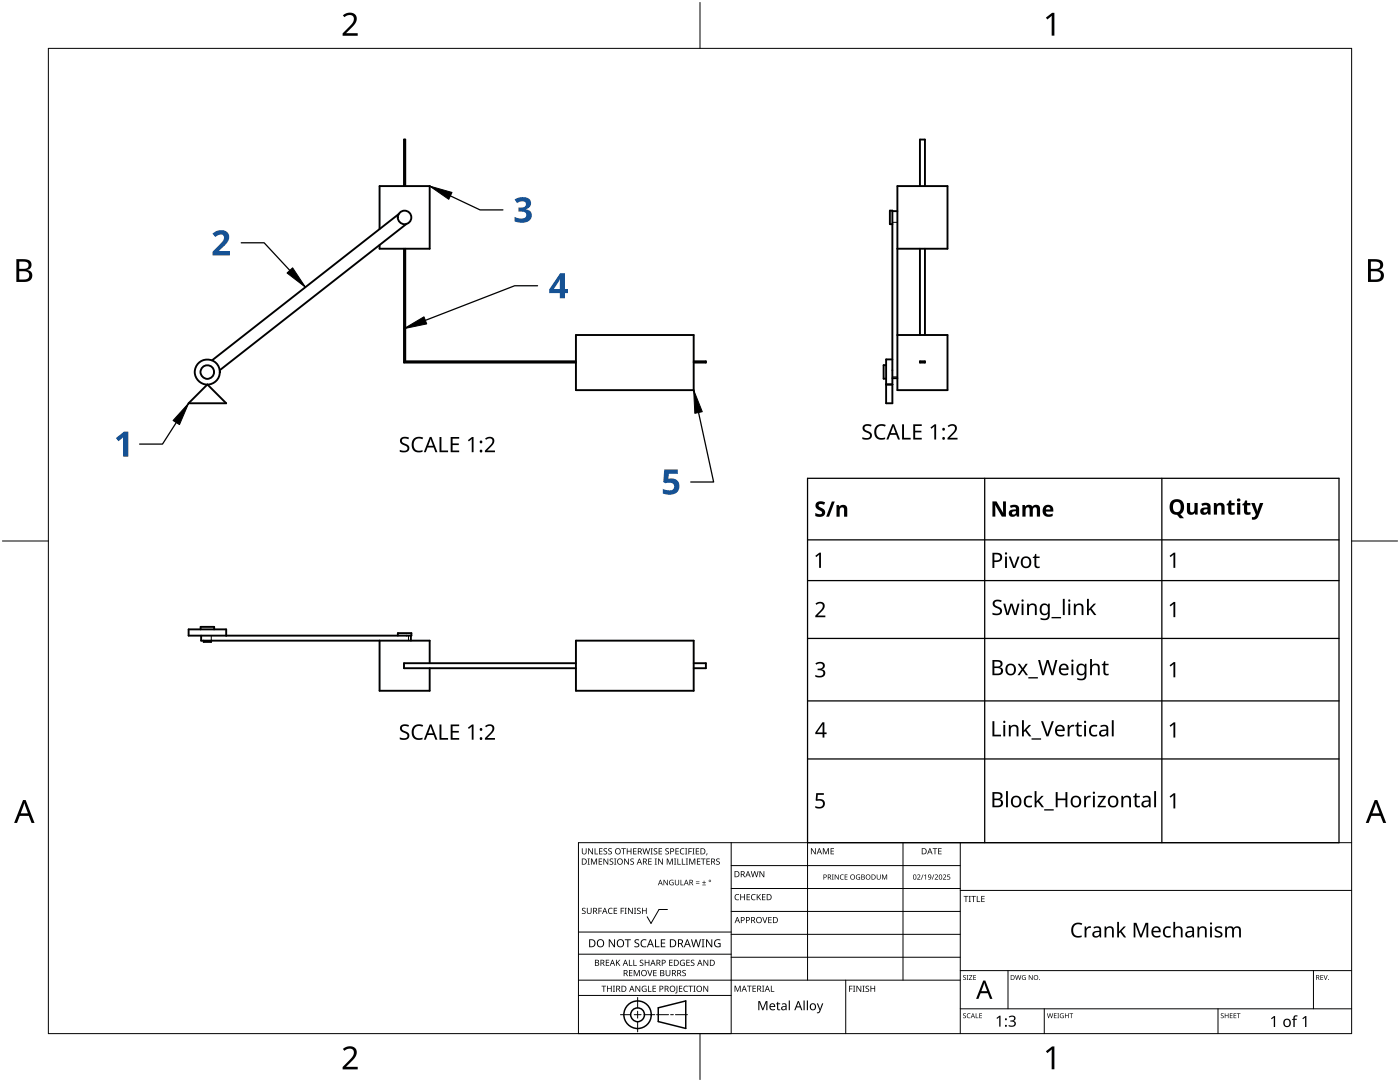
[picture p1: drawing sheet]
<svg xmlns="http://www.w3.org/2000/svg" width="279mm" height="216mm" viewBox="0 0 279 216" stroke-linecap="round" stroke-linejoin="round" font-family="sans-serif">
<g fill="none" stroke="#000" stroke-width=".38">
<path d="M80.6 37.1v-9.3h.3v9.3M183.6 37.1v-9.3h1v9.3M75.8 45.7v-8.6h10v12.5h-10v-.7M79.6 42.7l-37.3 29.2M80.6 49.6v22.7h34.3M80.9 49.6v22.5h34M81.1 44.7l-37.2 29.2M178.1 44.7h-.5v-2.7h.5v38.5h-1.3v-8.8h1.3M178.1 42.1h1M179.1 49.6h10v-12.5h-10v40.7h10v-11h-10M183.6 49.6v17.2M184.6 49.6v17.2"/>
<path d="M41.4 76.7l3.7 3.8h-7.5zM114.9 66.8h23.5v11h-23.5zM138.4 72.1h2.5v.2h-2.5M176.8 72.9h-.5v2.7h.5M178.1 76.7h-1.3M178.1 75.5h1M183.6 72.1h1v.2h-1zM40 125.6v-.5h2.7v.5M40.1 126.8v1h45.7v4.5M42.1 127.8v.3h-1.5v-.3M75.8 127.8v10h10v-4.5M79.4 126.8v-.5h2.7v.5h-44.5v-1.2h7.5v1.2"/>
<path d="M82 126.8v1M114.9 127.8h23.5v10h-23.5zM114.9 132.3h-34.3v1h34.3M138.4 132.3h2.5v1h-2.5"/>
<circle cx="80.7" cy="43.4" r="1.36"/>
<circle cx="41.4" cy="74.2" r="2.49"/>
<circle cx="41.4" cy="74.2" r="1.35"/>
</g>
<path d="M179.1 44.4h-1M179.1 75.2h-1M42.2 126.8v1M81.5 126.8v1" fill="none" stroke="#000" stroke-width=".2"/>
<path d="M9.7 9.7h260v196.5h-260z" fill="none" stroke="#000" stroke-width=".2"/>
<path d="M139.7 .5v9.2M.5 108h9.2M269.7 108h9.2M139.7 206.2v9.2" fill="none" stroke="#000" stroke-width=".2"/>
<g fill="#000">
<path d="M68.4 3.1a1.64 1.64 0 0 1 2.8 .4 2.52 2.52 0 0 1-1.2 2.2l-.9 .9h2.3v.5h-3v-.4l1.2-1.2a1.95 1.95 0 0 0 .9-2.2 1.23 1.23 0 0 0-1.8 .1zM208.7 3.5l1.3-.9h.4v4.5h-.5v-4l-.9 .8zM68.4 209.3a1.64 1.64 0 0 1 2.8 .4 2.52 2.52 0 0 1-1.2 2.2l-.9 1h2.3v.5h-3v-.5l1.2-1.2a1.95 1.95 0 0 0 .9-2.1 1.23 1.23 0 0 0-1.8 .1zM208.7 209.8l1.3-1h.4v4.6h-.5v-4l-.9 .7z"/>
<path d="M3.3 51.7h1.3a1.28 1.28 0 0 1 1.7 1.3 1.04 1.04 0 0 1-.9 .9 1.23 1.23 0 0 1 1 1.5 1.23 1.23 0 0 1-1.5 .9h-1.6zM3.8 54.1v1.7h1a.86 .86 0 0 0 1-.9 .86 .86 0 0 0-1.1-.8zM3.8 52.2v1.4h.9a.78 .78 0 0 0 1-.7 .78 .78 0 0 0-1.1-.7z"/>
<path d="M273 51.7h1.3a1.28 1.28 0 0 1 1.7 1.3 1.04 1.04 0 0 1-.8 .9 1.23 1.23 0 0 1 1 1.5 1.23 1.23 0 0 1-1.6 .9h-1.6zM273.6 54.1v1.7h.9a.86 .86 0 0 0 1.1-.9 .86 .86 0 0 0-1.1-.8zM273.6 52.2v1.4h.8a.78 .78 0 0 0 1-.7 .78 .78 0 0 0-1.1-.7z"/>
<path d="M4.6 159.6h.5l1.8 4.6h-.6l-.6-1.4h-1.8l-.5 1.4h-.6zM4.8 160.2l-.7 2.1h1.5z"/>
<path d="M274.3 159.6h.6l1.7 4.6h-.6l-.5-1.4h-1.8l-.6 1.4h-.5zM274.6 160.2l-.7 2.1h1.4z"/>
</g>
<g fill="none" stroke="#000" stroke-width=".2">
<path d="M145.9 168.1v38.1h-30.5v-38.1h154.3M145.9 172.7h45.7M145.9 177.3h45.7M161.2 168.1v27.5M180.2 168.1v27.5M191.6 168.1v38.1M191.6 177.7h78.1M115.4 198.6h30.5M115.4 195.6h76.2M115.4 190.4h30.5M115.4 186h30.5M127.3 199v2.1"/>
<path d="M133.2 181.5h-1.7l-1.6 2.8-.7-1.4M145.9 181.9h45.7M145.9 186.4h45.7M145.9 191h45.7M168.8 195.6v10.6M191.6 193.7h78.1M201.2 193.7v7.6M262.1 193.7v7.6M123.8 202.5h2.1M126.6 202.5h1.3M127.3 201.8v1.4M127.3 203.8v2.1"/>
<path d="M128.6 202.5h2.1M131 202.5h2.4M133.8 202.5h.6M134.8 202.5h2.4M191.6 201.3h78.1M208.4 201.3v4.9M243.1 201.3v4.9"/>
</g>
<g fill="#000">
<path d="M116.1 169.3h.2v.8a.32 .32 0 0 0 .3 .3 .32 .32 0 0 0 .3-.3v-.8h.2v.8a.47 .47 0 0 1-.5 .4 .47 .47 0 0 1-.5-.5zM117.3 171.3h.4l-.1 .1v1l.1 .1h-.4l.1-.1v-1zM117.4 169.3h.2l.6 1v-1h.1v1.2h-.1l-.7-1v1h-.1zM117.9 171.3h.3l.3 1 .4-1h.3v1.2h-.2v-1l-.4 1h-.1l-.4-1v1h-.2zM118.7 169.3h.1v1h.6v.2h-.7zM119.5 171.3h.7v.1h-.6v.4h.5v.2h-.5v.4h.6v.1h-.7zM119.6 169.3h.6v.1h-.5v.4h.5v.1h-.5v.4h.5v.2h-.6zM120.5 169.4l.4-.1h.3l-.1 .1a.25 .25 0 0 0-.4-.1 .25 .25 0 0 0 0 .4l.4 .3 .1 .2-.3 .3-.5-.1v-.1h.2a.27 .27 0 0 0 .4-.1 .27 .27 0 0 0-.3-.3l-.2-.2zM120.4 171.3h.2l.7 1-.1-1h.2v1.2h-.2l-.6-1v1h-.2zM121.4 169.4l.5-.1h.2v.1a.25 .25 0 0 0-.4-.1 .25 .25 0 0 0 0 .4l.4 .3v.2l-.2 .3-.5-.1v-.1h.1a.27 .27 0 0 0 .5-.1 .27 .27 0 0 0-.4-.3l-.2-.2zM121.7 171.4l.4-.1 .3 .1-.1 .1a.25 .25 0 0 0-.4-.1 .25 .25 0 0 0 0 .4 .42 .42 0 0 1 .5 .5 .42 .42 0 0 1-.7 .2l-.1-.2 .2 .1a.27 .27 0 0 0 .5-.2 .27 .27 0 0 0-.4-.3l-.2-.2zM122.6 171.3h.4l-.1 .1v1l.1 .1h-.4l.1-.1v-1z"/>
<path d="M124 169.3h.9v.1h-.4v1.1h-.1v-1.1h-.4zM124.6 171.3h.1l.7 1v-1h.1v1.2h-.2l-.6-1v1h-.1zM125.1 169.3h.1v.5h.7v-.5h.1v1.2h-.1v-.6h-.7v.6h-.1zM125.8 171.4l.5-.1 .2 .1v.1a.25 .25 0 0 0-.4-.1 .25 .25 0 0 0 0 .4 .42 .42 0 0 1 .4 .5 .42 .42 0 0 1-.7 .2v-.2l.1 .1a.27 .27 0 0 0 .5-.2 .27 .27 0 0 0-.4-.3l-.2-.2zM126.4 169.3h.6v.1h-.5v.4h.5v.1h-.5v.4h.5v.2h-.6zM128.2 169.3h.2l.2 1 .3-1h.2l.2 1 .3-1h.1l-.3 1.2h-.1l-.3-1.1-.3 1.1h-.2zM129.4 171.3h.7v.1h-.6v.4h.5v.2h-.5v.4h.6v.1h-.7zM129.8 169.3h.5l-.2 .1v1l.2 .1h-.5l.2-.1v-1zM130.7 171.3h.4l-.1 .1v1l.1 .1h-.4l.1-.1v-1zM130.5 169.4l.4-.1h.3l-.1 .1a.25 .25 0 0 0-.4-.1 .25 .25 0 0 0 0 .4l.4 .3 .1 .2-.2 .3-.6-.1v-.1h.2a.27 .27 0 0 0 .4-.1 .27 .27 0 0 0-.3-.3l-.2-.2zM131.4 169.3h.7v.1h-.5v.4h.5v.1h-.5v.4h.5v.2h-.7zM131.3 171.3h.2l.7 1v-1h.1v1.2h-.2l-.6-1v1h-.2z"/>
<path d="M132.4 175.6h.2l.6 .9v-.9h.1v1h-.2l-.6-.9v.9h-.1zM132.8 169.4l.4-.1h.3l-.1 .1a.25 .25 0 0 0-.3-.1 .25 .25 0 0 0 0 .4l.4 .3v.2l-.2 .3-.5-.1v-.1h.1a.27 .27 0 0 0 .5-.1 .27 .27 0 0 0-.4-.3l-.2-.2zM133.1 171.3h.2l.4 1 .4-1h.2v1.2h-.2v-1l-.4 1h-.1l-.4-1v1h-.1zM133.7 175.7l.5-.2 .2 .1v.1a.45 .45 0 0 0-.7 .4 .45 .45 0 0 0 .6 .4v-.3h-.2v-.1h.3v.5a.6 .6 0 0 1-.8-.1 .6 .6 0 0 1 .1-.8zM134.5 171.3h.5l-.2 .1v1l.2 .1h-.5l.2-.1v-1zM135.2 171.3h.1v1.1h.6v.1h-.7zM134.8 169.3h.7v.1h-.6v.4h.5v.1h-.5v.4h.6v.2h-.7zM134.7 175.6h.1v.7a.28 .28 0 0 0 .3 .2 .28 .28 0 0 0 .3-.2v-.7h.1v.7a.42 .42 0 0 1-.4 .4 .42 .42 0 0 1-.4-.4zM135.8 175.6h.2v.9h.4v.1h-.6zM136.1 171.3h.1v1.1h.6v.1h-.7zM135.8 169.4l.4-.1h.4l-.1 .1h-.2a.49 .49 0 0 0-.4 .6 .49 .49 0 0 0 .7 .3 .52 .52 0 0 1-.7 .1 .52 .52 0 0 1-.2-.6zM136.7 169.3h.5l-.2 .1v1l.2 .1h-.5l.2-.1v-1z"/>
<path d="M136.9 171.3h.4l-.1 .1v1l.1 .1h-.4l.1-.1v-1zM137.4 169.3h.7v.1h-.6v.4h.5v.2h-.5v.5h-.1zM137.5 171.3h.3l.3 1 .4-1h.3v1.2h-.2v-1l-.4 1h-.1l-.4-1v1h-.2zM138.2 169.3h.4l-.1 .1v1l.1 .1h-.4l.1-.1v-1zM138.9 176.2h.7v.1h-.7zM138.9 175.9h.7v.1h-.7zM138.9 169.3h.6v.1h-.5v.4h.5v.1h-.5v.4h.5v.2h-.6zM139.1 171.3h.7v.1h-.6v.4h.5v.2h-.5v.4h.6v.1h-.7zM140.1 176.5h.8v.1h-.8zM139.9 171.3h.9v.1h-.4v1.1h-.1v-1.1h-.4zM140.5 175.7h.1v.3h.3v.2h-.3v.3h-.1v-.3h-.4v-.2h.4zM141 170.3h.2l-.3 .4z"/>
<path d="M141 171.3h.7v.1h-.6v.4h.5v.2h-.5v.4h.6v.1h-.7zM143 171.4l.4-.1 .2 .1v.1a.25 .25 0 0 0-.4-.1 .25 .25 0 0 0 0 .4 .42 .42 0 0 1 .5 .5 .42 .42 0 0 1-.7 .2l-.1-.2 .2 .1a.27 .27 0 0 0 .4-.2 .27 .27 0 0 0-.3-.3l-.3-.2zM146.8 178.6l.4-.2 .3 .1v.1a.49 .49 0 0 0-.7 .4 .49 .49 0 0 0 .7 .5 .52 .52 0 0 1-.7 0 .52 .52 0 0 1-.2-.6zM147.7 178.4h.2v.5h.6v-.5h.2v1.2h-.2v-.5h-.6v.5h-.2zM149 178.4h.7v.1h-.5v.4h.4v.2h-.4v.4h.5v.1h-.7zM150 178.6l.5-.2 .3 .1-.1 .1a.49 .49 0 0 0-.7 .4 .49 .49 0 0 0 .8 .5 .52 .52 0 0 1-.7 0 .52 .52 0 0 1-.2-.6zM149.8 173.8h.2l.3 1.1 .2-1.1h.2l.3 1.1 .2-1.1h.2l-.3 1.2h-.2l-.3-1-.3 1h-.1zM151 178.4h.2v.6l.5-.6h.2l-.5 .5 .5 .7h-.2l-.4-.6-.1 .6h-.2zM151.6 173.8h.1l.7 1v-1h.1v1.2h-.1l-.7-1v1h-.1zM152.1 178.4h.7v.1h-.6v.4h.5v.2h-.5v.4h.6v.1h-.7zM161.8 169.3h.2l.7 1v-1h.1v1.2h-.2l-.6-1v1h-.2zM164.2 169.3h.2l.4 .9 .4-.9h.2v1.2h-.1v-1.1l-.4 1.1h-.1l-.4-1.1v1.1h-.2z"/>
<path d="M166 174.5h.4l-.1 .1v.8l.1 .1h-.4l.1-.1v-.8zM165.8 169.3h.6v.1h-.5v.4h.5v.1h-.5v.4h.5v.2h-.6zM166.6 174.5h.1l.6 .8v-.8h.1v1h-.2l-.5-.8v.8h-.1zM167.7 174.6l.4-.1h.3l-.1 .2a.41 .41 0 0 0-.6 .3 .41 .41 0 0 0 .6 .4 .48 .48 0 0 1-.6-.1 .48 .48 0 0 1 0-.7zM168.6 174.5h.5v.1h-.4v.3h.4v.1h-.4v.4h.4v.1h-.5zM170.9 174.6l.5-.1h.2v.2a.42 .42 0 0 0-.7 .3 .42 .42 0 0 0 .6 .4v-.3h-.2v-.1h.3v.5a.56 .56 0 0 1-.7-.1 .56 .56 0 0 1 0-.8zM175 174.5h.1v.7a.26 .26 0 0 0 .3 .2 .26 .26 0 0 0 .2-.2v-.7h.2v.7a.39 .39 0 0 1-.4 .3 .39 .39 0 0 1-.4-.3zM176 174.5h.2l.3 .8 .4-.8h.1v1h-.1v-.9l-.4 .9-.4-.9v.9h-.1zM183 174.6a.37 .37 0 0 1 .6 0 .37 .37 0 0 1-.2 .6l-.2 .2h.5v.1h-.7l.3-.4a.27 .27 0 0 0 .3-.3 .27 .27 0 0 0-.4-.2zM184.2 174.5h.1l-.4 1h-.1zM184.4 174.7l.4-.2v1h-.1v-.9l-.2 .2zM186.3 174.5h.2l-.4 1h-.1z"/>
<path d="M186.1 169.3h.9v.1h-.3v1.1h-.2v-1.1h-.4zM186.6 174.6a.37 .37 0 0 1 .6 0 .37 .37 0 0 1-.3 .6l-.2 .2h.5v.1h-.7l.3-.4a.27 .27 0 0 0 .3-.3 .27 .27 0 0 0-.4-.2zM187.2 169.3h.7v.1h-.5v.4h.5v.1h-.5v.4h.5v.2h-.7zM188.2 174.6a.37 .37 0 0 1 .6 0 .37 .37 0 0 1-.3 .6l-.2 .2h.5v.1h-.6l.2-.4a.27 .27 0 0 0 .3-.3 .27 .27 0 0 0-.3-.2zM189.1 174.5h.5v.1h-.4v.3h.1a.33 .33 0 0 1 .3 .5 .33 .33 0 0 1-.6 0 .27 .27 0 0 0 .4 .1 .27 .27 0 0 0 .1-.4 .27 .27 0 0 0-.4-.1zM192.3 178.8h.9v.1h-.3v1.1h-.2v-1.1h-.4zM193.3 178.8h.5l-.2 .1v1l.2 .1h-.5l.2-.1v-1zM193.8 178.8h1v.1h-.4v1.1h-.2v-1.1h-.4zM194.9 178.8h.2v1.1h.5v.1h-.7zM195.8 178.8h.7v.1h-.5v.4h.5v.1h-.5v.5h.5v.1h-.7zM116.2 181.3l.4-.2 .3 .1-.1 .1a.25 .25 0 0 0-.4-.1 .25 .25 0 0 0 0 .4l.4 .2 .1 .3-.3 .3-.5-.1v-.1h.2a.27 .27 0 0 0 .4-.1 .27 .27 0 0 0-.3-.3l-.2-.2zM117.1 181.1h.2v.8a.32 .32 0 0 0 .3 .3 .32 .32 0 0 0 .3-.3v-.8h.2v.8a.47 .47 0 0 1-.5 .5 .47 .47 0 0 1-.5-.5z"/>
<path d="M119.4 181.1h.7v.2h-.5v.4h.5v.1h-.5v.6h-.2zM120 196.7h1v.1h-.4v1.1h-.2v-1.1h-.4zM120.9 191.5h.7v.1h-.5v.4h.4v.2h-.4v.4h.5v.1h-.7zM121.5 181.3l.4-.2 .4 .1-.1 .1a.49 .49 0 0 0-.7 .5 .49 .49 0 0 0 .7 .4 .52 .52 0 0 1-.6 .1 .52 .52 0 0 1-.3-.6zM121.1 196.7h.2v.5h.6v-.5h.2v1.2h-.2v-.6h-.6v.6h-.2zM121.5 187.4h.2l.9 1.3v-1.3h.1v1.6h-.2l-.8-1.3v1.3h-.2zM122.3 196.7h.4l-.1 .1v1l.1 .1h-.4l.2-.1v-1zM122.5 181.1h.7v.2h-.6v.4h.5v.1h-.5v.4h.6v.2h-.7zM122.9 191.5h.2v.6l.5-.6h.2l-.5 .5 .5 .7h-.2l-.4-.6-.1 .6h-.2zM123.9 181.1h.6v.2h-.5v.4h.5v.1h-.5v.6h-.1zM124.7 181.1h.4l-.2 .2v.9l.2 .2h-.4l.1-.2v-.9zM124.7 187.4h1.2v.2h-.5v1.4h-.2v-1.4h-.5z"/>
<path d="M125.5 191.5h.2v1.1h.5v.1h-.7zM125.5 193.6h.7v.1h-.5v.4h.5v.1h-.5v.4h.5v.2h-.7zM125.3 181.1h.2l.7 1.1-.1-1.1h.2v1.3h-.2l-.6-1v1h-.2zM126.4 191.5h.2v1.1h.5v.1h-.7zM126.5 181.1h.5l-.2 .2v.9l.2 .2h-.5l.2-.2v-.9zM126.5 193.6h.2l.4 1 .4-1h.2v1.2h-.2v-1.1l-.4 1.1h-.1l-.4-1.1v1.1h-.1zM126.7 187.6l.3-.2 .6 .1-.2 .1a.33 .33 0 0 0-.6 .2 .33 .33 0 0 0 .4 .4 .47 .47 0 0 1 .4 .6 .47 .47 0 0 1-.7 .2h-.3v-.2h.2a.35 .35 0 0 0 .6-.2 .35 .35 0 0 0-.5-.4l-.3-.2zM126.8 196.7h.2l.6 1v-1h.2v1.2h-.2l-.7-1 .1 1h-.2zM127.2 181.3l.4-.2 .3 .1-.1 .1a.25 .25 0 0 0-.4-.1 .25 .25 0 0 0 0 .4l.4 .2 .1 .3-.3 .3-.5-.1v-.1h.2a.27 .27 0 0 0 .4-.1 .27 .27 0 0 0-.3-.3l-.2-.2zM127.7 191.6l.5-.1 .2 .1v.1a.25 .25 0 0 0-.4-.1 .25 .25 0 0 0 0 .4l.4 .2v.3l-.2 .2h-.5v-.2l.1 .1a.27 .27 0 0 0 .5-.2 .27 .27 0 0 0-.4-.3l-.2-.2zM128 187.6l.6-.2 .4 .1v.2a.64 .64 0 0 0-1 .5 .64 .64 0 0 0 1 .6v.2a.83 .83 0 0 1-1.1-.3 .83 .83 0 0 1 .1-1.1zM128.2 196.8l.6-.1 .2 .1v.1a.5 .5 0 0 0-.8 .4 .5 .5 0 0 0 .7 .5v-.4h-.3v-.1h.4v.6a.66 .66 0 0 1-.8-.2 .66 .66 0 0 1 0-.9z"/>
<path d="M128.1 181.1h.2v.6h.6v-.6h.2v1.3h-.2v-.6h-.6v.6h-.2zM129.2 193.6h.1l.4 1 .3-1h.2l-.4 1.2h-.2zM129.3 196.7h.2v1.1h.5v.1h-.7zM128.7 191.5h.1v.5h.6v-.5h.2v1.2h-.2v-.5h-.6v.5h-.1zM130.7 187.4h.2v1.4h.7v.2h-.9zM130.2 196.7h.7v.1h-.5v.4h.5v.1h-.5v.5h.5v.1h-.7zM130.4 193.6h.6v.1h-.5v.4h.5v.1h-.5v.4h.5v.2h-.6zM131.9 187.4h.9v.2h-.7v.5h.6v.2h-.6v.5h.7v.2h-.9zM132.8 193.6h.2v.7a.32 .32 0 0 0 .3 .4 .32 .32 0 0 0 .3-.4v-.7h.2v.7a.47 .47 0 0 1-.5 .5 .47 .47 0 0 1-.5-.5zM133.5 191.5h.7v.1h-.5v.4h.5v.2h-.5v.4h.5v.1h-.7zM135 196.7h.2v1.3l-.1 .2h-.3l-.1-.1 .3-.2zM135.5 196.7h.7v.1h-.5v.4h.4v.1h-.4v.5h.5v.1h-.7z"/>
<path d="M135.8 191.7l.5-.2 .4 .1-.1 .1a.5 .5 0 0 0-.8 .4 .5 .5 0 0 0 .7 .5v-.4h-.2v-.1h.4v.6a.66 .66 0 0 1-.9-.1 .66 .66 0 0 1 0-.9zM136.2 193.7l.4-.2 .3 .1-.1 .1a.25 .25 0 0 0-.4-.1 .25 .25 0 0 0 0 .4 .42 .42 0 0 1 .5 .6 .42 .42 0 0 1-.7 .2l-.1-.2h.2a.27 .27 0 0 0 .5-.1 .27 .27 0 0 0-.4-.3l-.2-.2zM136.5 196.8l.5-.1 .3 .1-.1 .1a.49 .49 0 0 0-.7 .4 .49 .49 0 0 0 .8 .4 .52 .52 0 0 1-.7 .1 .52 .52 0 0 1-.2-.6zM137 191.5h.7v.1h-.6v.4h.5v.2h-.5v.4h.6v.1h-.7zM137.4 196.7h.9v.1h-.4v1.1h-.1v-1.1h-.4zM137.9 191.6l.4-.1 .3 .1-.1 .1a.25 .25 0 0 0-.4-.1 .25 .25 0 0 0 0 .4l.4 .2 .1 .3-.2 .2h-.6v-.2l.2 .1a.27 .27 0 0 0 .5-.2 .27 .27 0 0 0-.4-.3l-.2-.2zM138.4 196.7h.4l-.1 .1v1l.1 .1h-.4l.1-.1v-1zM137.9 187.4h.2l.3 1.4 .4-1.4h.2l.4 1.4 .3-1.4h.2l-.4 1.6h-.2l-.4-1.3-.4 1.3h-.2zM140 187.4h.6l-.2 .2v1.3l.2 .1h-.6l.2-.1v-1.3zM140.4 196.7h.1l.7 1v-1h.1v1.2h-.1l-.7-1v1h-.1zM140.4 191.5h.2l.6 1v-1h.1v1.2h-.1l-.7-1v1h-.1zM140.9 187.4h.2l.9 1.3v-1.3h.2v1.6h-.3l-.8-1.3v1.3h-.2z"/>
<path d="M142.7 187.6l.7-.2 .4 .1-.1 .2a.65 .65 0 0 0-1 .5 .65 .65 0 0 0 .9 .6v-.4h-.3v-.2h.5v.7a.86 .86 0 0 1-1.1-.1 .86 .86 0 0 1 0-1.2zM146.6 196.7h.2l.4 1 .4-1h.2v1.2h-.1v-1.1l-.4 1.1h-.2l-.4-1.1v1.1h-.1zM149.1 196.7h.9v.1h-.4v1.1h-.1v-1.1h-.4zM150.2 196.7h.7v.1h-.6v.4h.5v.1h-.5v.5h.6v.1h-.7zM152.1 183h.2l.3 1 .4-1h.2l-.5 1.2h-.1zM152.1 196.7h.4l-.1 .1v1l.1 .1h-.4l.1-.1v-1zM153.8 196.7h.2v1.1h.5v.1h-.7zM153.3 183h.7v.1h-.5v.4h.5v.1h-.5v.5h.5v.1h-.7zM169.5 196.7h.6v.1h-.5v.5h.5v.1h-.5v.5h-.1zM170.2 196.7h.5l-.2 .1v1l.2 .1h-.5l.2-.1v-1zM170.9 196.7h.2l.6 1v-1h.2v1.2h-.2l-.6-1v1h-.2zM172.1 196.7h.5l-.2 .1v1l.2 .1h-.5l.2-.1v-1z"/>
<path d="M172.8 196.8l.4-.1h.2v.2a.25 .25 0 0 0-.4-.1 .25 .25 0 0 0 0 .4l.4 .2 .1 .3-.3 .2h-.5v-.2l.2 .1a.27 .27 0 0 0 .4-.2 .27 .27 0 0 0-.3-.3l-.3-.2zM173.7 196.7h.2v.5h.6v-.5h.2v1.2h-.2v-.6h-.6v.6h-.2zM192.2 194.7l.4-.1h.2l-.1 .1a.24 .24 0 0 0-.3 0 .24 .24 0 0 0-.1 .3 .24 .24 0 0 0 .4 .1l.1 .1-.1 .3h-.4l-.1-.1a.24 .24 0 0 0 .3 .1 .24 .24 0 0 0 .1-.3l-.4-.3zM192.9 194.6h.4l-.1 .1v.7l.1 .1h-.4l.1-.1v-.7zM193.4 194.6h.6l-.5 .8h.6v.1h-.7l.5-.8h-.5zM194.2 194.6h.6v.1h-.4v.3h.4v.1h-.4v.3h.4v.1h-.6zM202.6 194.6h.1l.2 .8 .2-.8h.2l.2 .8 .2-.8h.1l-.2 .9h-.2l-.2-.8-.2 .8h-.2zM204.1 194.7l.3-.1h.3l-.1 .1a.4 .4 0 0 0-.6 .4 .4 .4 0 0 0 .6 .3v-.3l-.2-.1h.3v.5a.53 .53 0 0 1-.7-.1 .53 .53 0 0 1 .1-.7zM205.3 194.6h.2l.5 .8v-.8h.1v.9h-.2l-.5-.8v.8h-.1zM214.2 184.5a1.63 1.63 0 0 1 1.8-.2l-.2 .3a1.14 1.14 0 0 0-1.4 .1 1.14 1.14 0 0 0-.2 1.4 1.11 1.11 0 0 0 1.7 .6v.3a1.5 1.5 0 0 1-1.8-.4 1.5 1.5 0 0 1-.2-1.8zM216.5 184.9h.3v.4l.4-.4 .5-.1v.4h-.5l-.3 .3-.1 1.6h-.3zM220.4 184.9h.3l.1 .3a.83 .83 0 0 1 .9-.3 .83 .83 0 0 1 .6 .7v1.5h-.4v-1.4a.59 .59 0 0 0-.7-.6 .59 .59 0 0 0-.4 .8v1.2h-.4z"/>
<path d="M223 184h.3v1.9l1-1h.4l-.9 .9 1 1.3h-.5l-.7-1.1-.3 .2v.9h-.3zM226.2 184.1h.6l.9 2.4 .9-2.4h.6v3h-.4v-2.6l-1 2.6h-.3l-.9-2.6v2.6h-.4zM232.3 185.1l.5-.2 .5-.1 .4 .1-.1 .3a.8 .8 0 0 0-1.2 .7 .8 .8 0 0 0 1.1 .8h.1v.3a1.12 1.12 0 0 1-1.4-.3 1.12 1.12 0 0 1 0-1.4zM234.2 184h.3v1.2a.84 .84 0 0 1 .9-.3 .84 .84 0 0 1 .6 .7v1.5h-.3v-1.4a.59 .59 0 0 0-.8-.6 .59 .59 0 0 0-.4 .8v1.2h-.3zM239 184.9h.3v.3a.83 .83 0 0 1 .9-.3 .83 .83 0 0 1 .6 .7v1.5h-.3v-1.4a.59 .59 0 0 0-.7-.6 .59 .59 0 0 0-.5 .8v1.2h-.3zM242.5 185.1a1.29 1.29 0 0 1 1.4-.1l-.1 .3-.5-.2a.35 .35 0 0 0-.5 .2 .35 .35 0 0 0 .4 .4l.6 .4 .2 .3a1 1 0 0 1-1.6 .6v-.4l.7 .2 .5-.1v-.4l-.5-.2a.65 .65 0 0 1-.6-1zM244.5 184.9h.3l.1 .3a.83 .83 0 0 1 1.3 0 .78 .78 0 0 1 .9-.3 .78 .78 0 0 1 .5 .7v1.5h-.3v-1.5a.54 .54 0 0 0-.6-.5 .54 .54 0 0 0-.4 .7v1.3h-.4v-1.5a.55 .55 0 0 0-.7-.5 .55 .55 0 0 0-.3 .8v1.2h-.4zM263.5 194.6h.6v.1h-.5v.3h.4v.1h-.4v.3h.5v.1h-.6zM264.1 194.6h.2l.2 .8 .3-.8h.2l-.4 .9h-.1zM151.3 199.8h.4l.5 1.4 .6-1.4h.4v1.8h-.3v-1.6l-.6 1.6h-.2l-.6-1.6v1.6h-.2zM155.2 199.9h.1v.3h.4v.2h-.4v.8l.1 .2h.3a.33 .33 0 0 1-.4 .2 .33 .33 0 0 1-.2-.4v-.8l-.2-.1 .2-.1zM157.4 199.6h.2v2h-.2z"/>
<path d="M160.4 199.6h.2v2h-.2zM161 199.6h.2v2h-.2zM163 200.2h.2l.5 1.2 .4-1.2h.2l-.7 1.8a.3 .3 0 0 1-.3 .2 .3 .3 0 0 1-.3-.2l.4-.1 .2-.3zM192.2 202.3l.4-.1h.2l-.1 .1a.24 .24 0 0 0-.3 0 .24 .24 0 0 0-.1 .3 .24 .24 0 0 0 .4 .1l.1 .2-.1 .2-.4 .1-.1-.2a.24 .24 0 0 0 .3 .1 .24 .24 0 0 0 .1-.3l-.4-.2zM193.1 202.3l.6-.1-.3 .1a.4 .4 0 0 0-.3 .5 .4 .4 0 0 0 .5 .2 .46 .46 0 0 1-.6 0 .46 .46 0 0 1 .1-.7zM194.7 202.2h.1v.8h.5v.2h-.6zM195.4 202.2h.6v.1h-.4v.3h.4v.1h-.4v.4h.4v.1h-.6zM198.9 203.1l.6-.4h.2v2.2h-.3v-1.9l-.4 .3zM201.3 202.9a.78 .78 0 0 1 .8-.3 .78 .78 0 0 1 .6 .6l-.1 .3-.4 .2a.62 .62 0 0 1 .5 .8 .62 .62 0 0 1-.8 .4l-.6-.1v-.3l.3 .1a.49 .49 0 0 0 .7 0 .49 .49 0 0 0 0-.7l-.7-.1v-.2a.46 .46 0 0 0 .7 0 .46 .46 0 0 0-.1-.7h-.3l-.5 .2zM209 202.2h.1l.2 .8 .2-.8h.1l.3 .8 .2-.8h.1l-.3 1h-.1l-.2-.9-.3 .9h-.1zM210.3 202.2h.6v.1h-.4v.3h.3v.1h-.3v.4h.4v.1h-.6zM211 202.2h.4l-.2 .1v.8l.2 .1h-.4l.1-.1v-.8z"/>
<path d="M211.6 202.3l.7-.1-.1 .1a.4 .4 0 0 0-.6 .4 .4 .4 0 0 0 .6 .3v-.2l-.2-.2h.3v.5a.53 .53 0 0 1-.7-.1 .53 .53 0 0 1 0-.7zM212.5 202.2h.2v.4h.5v-.4h.1v1h-.1v-.5h-.5v.5h-.2zM213.4 202.2h.8v.1h-.3v.9h-.2v-.9h-.3zM243.7 202.3l.3-.1h.2v.1a.24 .24 0 0 0-.3 0 .24 .24 0 0 0-.1 .3 .24 .24 0 0 0 .3 .1l.1 .2-.1 .2-.4 .1-.1-.2a.24 .24 0 0 0 .4 .1 .24 .24 0 0 0 0-.3l-.3-.2zM244.4 202.2h.2v.4h.5v-.4h.1v1h-.1v-.5h-.5v.5h-.2zM245.4 202.2h.6v.1h-.4v.3h.4v.1h-.4v.4h.4v.1h-.6zM246.2 202.2h.5v.1h-.4v.3h.4v.1h-.4v.4h.4v.1h-.5zM246.8 202.2h.8v.1h-.3v.9h-.2v-.9h-.3zM253.7 203.2l.6-.5h.2v2.2h-.3v-1.9l-.4 .4zM258.2 202.7l.3-.1h.5l-.1 .3-.4-.1-.1 .2v.3h.4v.2h-.4v1.4h-.3v-1.4h-.3l.3-.2zM259.9 203.2l.6-.5h.2v2.2h-.2v-1.9l-.5 .4z"/>
<path d="M116.1 171.3h.4a.61 .61 0 0 1 .6 .6 .61 .61 0 0 1-.6 .6h-.4zM116.3 171.4v1h.1a.48 .48 0 0 0 .5-.5 .48 .48 0 0 0-.4-.5z"/>
<path d="M122.7 169.9a.61 .61 0 0 1 1.2 0 .61 .61 0 0 1-1.2 0zM123 169.5a.47 .47 0 0 0-.1 .7 .47 .47 0 0 0 .8 0v-.1a.45 .45 0 0 0-.1-.6 .45 .45 0 0 0-.6 0z"/>
<path d="M123.1 171.9a.61 .61 0 0 1 1.2 0 .61 .61 0 0 1-1.2 0zM123.5 171.5l-.2 .4a.45 .45 0 0 0 .7 .4 .45 .45 0 0 0 0-.8l-.2-.1z"/>
<path d="M127.3 169.3h.3a.35 .35 0 0 1 .5 .2 .35 .35 0 0 1-.3 .4l.4 .6h-.2l-.3-.5h-.3v.5h-.1zM127.4 169.4v.4h.2a.23 .23 0 0 0 .3-.2 .23 .23 0 0 0-.3-.2z"/>
<path d="M127.5 171.3h.2l.4 1.2h-.1l-.2-.4h-.4l-.2 .4h-.1zM127.6 171.5l-.2 .5h.4z"/>
<path d="M128.3 171.3h.3a.35 .35 0 0 1 .5 .2 .35 .35 0 0 1-.3 .5l.4 .5h-.2l-.3-.5h-.2v.5h-.2zM128.5 171.4v.5h.1a.23 .23 0 0 0 .3-.2 .23 .23 0 0 0-.3-.3z"/>
<path d="M131.7 175.5h.1l.5 1.1h-.2l-.1-.3h-.4l-.2 .3h-.1zM131.8 175.7l-.2 .5h.4z"/>
<path d="M133.8 169.3h.6l.1 .2-.1 .4-.5 .1v.5h-.1zM133.9 169.4v.5a.29 .29 0 0 0 .5-.3 .29 .29 0 0 0-.5-.2z"/>
<path d="M136.9 175.5h.1l.4 1.1h-.1l-.1-.3h-.5l-.1 .3h-.1zM137 175.7l-.2 .5h.3z"/>
<path d="M137.6 175.6h.3a.31 .31 0 0 1 .4 .2 .31 .31 0 0 1-.2 .4l.3 .4h-.2l-.2-.4h-.3v.4h-.1zM137.7 175.7v.4h.2a.21 .21 0 0 0 .3-.2 .21 .21 0 0 0-.3-.2z"/>
<path d="M139.8 169.3h.4a.54 .54 0 0 1 .6 .6 .56 .56 0 0 1-.7 .6h-.3zM140 169.4v.9h.1a.48 .48 0 0 0 .5-.4 .48 .48 0 0 0-.4-.5z"/>
<path d="M141.4 175.8a.25 .25 0 0 1 .5 0 .25 .25 0 0 1-.5 0zM141.5 175.8a.15 .15 0 0 0 .3 0 .15 .15 0 0 0-.3 0z"/>
<path d="M141.9 171.3h.4a.35 .35 0 0 1 .4 .2 .35 .35 0 0 1-.2 .5l.3 .5h-.2l-.3-.5h-.2v.5h-.2zM142.1 171.4v.5h.2a.23 .23 0 0 0 .2-.2 .23 .23 0 0 0-.2-.3z"/>
<path d="M146.6 173.8h.4a.61 .61 0 0 1 .6 .6 .61 .61 0 0 1-.7 .6h-.3zM146.8 174v.9h.1a.43 .43 0 0 0 .5-.5 .41 .41 0 0 0-.4-.4z"/>
<path d="M147.8 173.8h.4a.35 .35 0 0 1 .4 .3 .35 .35 0 0 1-.2 .4l.3 .5h-.2l-.3-.5h-.2v.5h-.2zM148 174v.4h.2a.23 .23 0 0 0 .3-.2 .23 .23 0 0 0-.3-.2z"/>
<path d="M149.2 173.8h.1l.5 1.2h-.1l-.2-.3h-.5l-.1 .3h-.2zM149.3 174l-.2 .5h.4z"/>
<path d="M153 178.4h.4a.55 .55 0 0 1 .6 .6 .56 .56 0 0 1-.6 .6h-.4zM153.2 178.5v1h.1a.48 .48 0 0 0 .5-.5 .48 .48 0 0 0-.4-.5z"/>
<path d="M163.4 169.2h.2l.5 1.3h-.2l-.2-.4h-.4l-.2 .4h-.1zM163.5 169.4l-.2 .6h.4z"/>
<path d="M164.3 174.5h.3a.34 .34 0 0 1 .4 .4 .34 .34 0 0 1-.5 .2v.4h-.2zM164.5 174.6v.4a.25 .25 0 0 0 .4-.2 .25 .25 0 0 0-.4-.2z"/>
<path d="M165.2 174.5h.3a.29 .29 0 0 1 .4 .2 .29 .29 0 0 1-.2 .4l.2 .4h-.1l-.3-.4h-.2v.4h-.1zM165.3 174.6v.4h.2a.2 .2 0 0 0 .2-.2 .2 .2 0 0 0-.2-.2z"/>
<path d="M169.6 175a.51 .51 0 0 1 1 0 .51 .51 0 0 1-1 0zM169.8 175a.4 .4 0 0 0 .8 0 .4 .4 0 0 0-.8 0z"/>
<path d="M171.9 174.5h.3a.26 .26 0 0 1 .4 .1 .26 .26 0 0 1-.2 .4 .27 .27 0 0 1 .2 .3 .27 .27 0 0 1-.3 .2h-.4zM172 175v.4h.2a.19 .19 0 0 0 .3-.2 .19 .19 0 0 0-.3-.2zM172 174.6v.3h.2a.17 .17 0 0 0 .2-.1 .17 .17 0 0 0-.2-.2z"/>
<path d="M172.7 175a.51 .51 0 0 1 1 0 .51 .51 0 0 1-1 0zM172.9 175a.4 .4 0 0 0 .8 0 .4 .4 0 0 0-.8 0z"/>
<path d="M173.9 174.5h.4a.51 .51 0 0 1 .5 .5 .51 .51 0 0 1-.6 .5h-.3zM174.1 174.6v.8h.3l.2-.3v-.3z"/>
<path d="M182.3 174.6h.5l.1 .5a.38 .38 0 0 1-.4 .4 .38 .38 0 0 1-.3-.6zM182.4 174.6v.1a.39 .39 0 0 0-.1 .4 .39 .39 0 0 0 .4 .3 .4 .4 0 0 0 .1-.5 .4 .4 0 0 0-.4-.3z"/>
<path d="M184 169.3h.3a.61 .61 0 0 1 .6 .6 .61 .61 0 0 1-.6 .6h-.3zM184.1 169.4v.9h.2a.43 .43 0 0 0 .5-.4 .41 .41 0 0 0-.5-.5z"/>
<path d="M185.3 174.6a.49 .49 0 0 1 .6 .3 .49 .49 0 0 1-.3 .6h-.3v-.1h.3l.1-.4a.32 .32 0 0 1-.4 0 .32 .32 0 0 1 0-.4zM185.3 174.8a.22 .22 0 0 0 .4 0 .22 .22 0 0 0-.4 0z"/>
<path d="M185.5 169.2h.1l.5 1.3h-.1l-.2-.4h-.5l-.1 .4h-.2zM185.6 169.4l-.2 .6h.4z"/>
<path d="M187.5 174.6h.4l.1 .5a.38 .38 0 0 1-.4 .4 .38 .38 0 0 1-.2-.6zM187.6 174.6l-.1 .2a.38 .38 0 0 0 .3 .6 .41 .41 0 0 0 .2-.5 .41 .41 0 0 0-.4-.3z"/>
<path d="M118.4 181.1h.3a.35 .35 0 0 1 .4 .3 .35 .35 0 0 1-.2 .4l.3 .6h-.1l-.3-.5h-.3v.5h-.1zM118.5 181.3v.4h.2a.23 .23 0 0 0 .3-.2 .23 .23 0 0 0-.3-.2z"/>
<path d="M118.7 191.5h.4a.31 .31 0 0 1 .4 .2 .31 .31 0 0 1-.2 .4 .33 .33 0 0 1 .3 .4 .33 .33 0 0 1-.4 .2h-.5zM118.9 192.2v.4h.2a.23 .23 0 0 0 .3-.2 .23 .23 0 0 0-.3-.2zM118.9 191.6v.4h.2a.21 .21 0 0 0 .3-.2 .21 .21 0 0 0-.3-.2z"/>
<path d="M117.6 187.4h.5a.71 .71 0 0 1 .7 .8 .73 .73 0 0 1-.8 .8h-.4zM117.8 187.6v1.2h.2a.56 .56 0 0 0 .6-.6 .54 .54 0 0 0-.6-.6z"/>
<path d="M119.8 191.5h.4a.35 .35 0 0 1 .4 .3 .35 .35 0 0 1-.2 .4l.3 .5h-.2l-.3-.5h-.2v.5h-.2zM120 191.6v.5h.2a.23 .23 0 0 0 .3-.2 .23 .23 0 0 0-.3-.3z"/>
<path d="M119.3 187.6a.74 .74 0 0 1 .9-.1 .74 .74 0 0 1 .4 .7 .77 .77 0 0 1-1.1 .8 .77 .77 0 0 1-.3-1.3zM119.5 187.7l-.2 .5a.56 .56 0 0 0 .7 .6 .56 .56 0 0 0 .3-.9 .51 .51 0 0 0-.8-.2z"/>
<path d="M120.6 181.1h.2l.4 1.3h-.1l-.2-.4h-.4l-.2 .4h-.1zM120.7 181.3l-.2 .6h.4z"/>
<path d="M122.2 191.5h.1l.5 1.2h-.2l-.1-.3h-.5l-.2 .3h-.1zM122.2 191.7l-.2 .5h.4z"/>
<path d="M123 196.7h.3a.35 .35 0 0 1 .4 .2 .35 .35 0 0 1-.2 .5l.3 .5h-.1l-.3-.5h-.3v.5h-.1zM123.1 196.8v.5h.2a.23 .23 0 0 0 .3-.3 .23 .23 0 0 0-.3-.2z"/>
<path d="M123.3 187.6a.74 .74 0 0 1 .8-.1 .74 .74 0 0 1 .5 .7 .77 .77 0 0 1-1.1 .8 .77 .77 0 0 1-.3-1.3zM123.5 187.7l-.2 .5a.56 .56 0 0 0 .7 .6 .56 .56 0 0 0 .3-.9 .51 .51 0 0 0-.8-.2z"/>
<path d="M124.5 193.6h.3a.35 .35 0 0 1 .4 .2 .35 .35 0 0 1-.2 .4l.3 .6h-.1l-.3-.5h-.3v.5h-.1zM124.6 193.7v.4h.2a.23 .23 0 0 0 .3-.2 .23 .23 0 0 0-.3-.2z"/>
<path d="M124 196.7h.4a.54 .54 0 0 1 .6 .6 .56 .56 0 0 1-.6 .6h-.4zM124.2 196.8v1h.2a.48 .48 0 0 0 .5-.5 .48 .48 0 0 0-.5-.5z"/>
<path d="M124.7 191.5h.2l.4 1.2h-.1l-.2-.3h-.4l-.2 .3h-.1zM124.8 191.7l-.2 .5h.4z"/>
<path d="M126 196.7h.2l.4 1.2h-.1l-.2-.4h-.4l-.2 .4h-.1zM126.1 196.8l-.2 .6h.4z"/>
<path d="M127.9 194.2a.61 .61 0 0 1 1.2 0 .61 .61 0 0 1-1.2 0zM128.2 193.8l-.1 .4a.45 .45 0 0 0 .7 .4 .45 .45 0 0 0 0-.8l-.2-.1z"/>
<path d="M129.7 187.4h.2l.6 1.6h-.2l-.2-.5h-.6l-.2 .5h-.2zM129.8 187.6l-.2 .7h.5z"/>
<path d="M130.2 191.5h.2l.5 1.2h-.2l-.2-.3h-.4l-.2 .3h-.1zM130.3 191.7l-.2 .5h.4z"/>
<path d="M131 191.5h.4a.35 .35 0 0 1 .4 .3 .35 .35 0 0 1-.2 .4l.3 .5h-.2l-.3-.5h-.2v.5h-.2zM131.2 191.6v.5h.2a.23 .23 0 0 0 .2-.2 .23 .23 0 0 0-.3-.3z"/>
<path d="M131.8 193.6h.3a.31 .31 0 0 1 .4 .1 .31 .31 0 0 1-.2 .4 .33 .33 0 0 1 .3 .4 .33 .33 0 0 1-.4 .3h-.4zM131.9 194.2v.4h.3a.23 .23 0 0 0 .2-.2 .23 .23 0 0 0-.3-.2zM131.9 193.7v.4h.2a.21 .21 0 0 0 .3-.2 .21 .21 0 0 0-.3-.2z"/>
<path d="M131.6 196.7h.5l.3 .3-.1 .3-.5 .1v.5h-.2zM131.8 196.8v.5a.29 .29 0 0 0 .4-.2 .29 .29 0 0 0-.4-.3z"/>
<path d="M132.6 196.7h.4a.35 .35 0 0 1 .4 .2 .35 .35 0 0 1-.2 .5l.3 .5h-.2l-.3-.5h-.2v.5h-.2zM132.8 196.8v.5h.2a.23 .23 0 0 0 .3-.3 .23 .23 0 0 0-.3-.2z"/>
<path d="M132.1 191.5h.5l.2 .3-.1 .4-.5 .1v.4h-.1zM132.2 191.6v.5a.29 .29 0 0 0 .5-.2 .29 .29 0 0 0-.5-.3z"/>
<path d="M134.1 193.6h.3a.35 .35 0 0 1 .5 .2 .35 .35 0 0 1-.3 .4l.4 .6h-.2l-.3-.5h-.2v.5h-.2zM134.3 193.7v.4h.1a.23 .23 0 0 0 .3-.2 .23 .23 0 0 0-.3-.2z"/>
<path d="M133.5 197.3a.65 .65 0 0 1 1.3 0 .65 .65 0 0 1-1.3 0zM133.9 196.9a.47 .47 0 0 0-.1 .7 .47 .47 0 0 0 .7 0l.1-.1a.45 .45 0 0 0-.1-.6 .45 .45 0 0 0-.6 0z"/>
<path d="M133.7 187.4h.5a.71 .71 0 0 1 .8 .8 .73 .73 0 0 1-.9 .8h-.4zM133.9 187.6v1.2h.2a.56 .56 0 0 0 .6-.6 .54 .54 0 0 0-.6-.6z"/>
<path d="M135.2 193.6h.3a.35 .35 0 0 1 .4 .2 .35 .35 0 0 1-.2 .4l.3 .6h-.1l-.3-.5h-.3v.5h-.1zM135.3 193.7v.4h.2a.23 .23 0 0 0 .3-.2 .23 .23 0 0 0-.3-.2z"/>
<path d="M134.5 191.5h.4a.54 .54 0 0 1 .6 .6 .56 .56 0 0 1-.7 .6h-.3zM134.6 191.6v1h.2a.48 .48 0 0 0 .5-.5 .48 .48 0 0 0-.5-.5z"/>
<path d="M135.3 187.4h.4a.45 .45 0 0 1 .6 .3 .45 .45 0 0 1-.3 .6l.4 .7h-.2l-.4-.6h-.3v.6h-.2zM135.5 187.6v.6h.2a.3 .3 0 0 0 .4-.3 .3 .3 0 0 0-.4-.3z"/>
<path d="M137.1 187.4h.2l.6 1.6h-.2l-.2-.5h-.6l-.2 .5h-.2zM137.2 187.6l-.3 .7h.5z"/>
<path d="M139.6 191.5h.1l.5 1.2h-.1l-.2-.3h-.5l-.1 .3h-.2zM139.7 191.7l-.2 .5h.4z"/>
<path d="M138.9 197.3a.61 .61 0 0 1 1.2 0 .61 .61 0 0 1-1.2 0zM139.3 196.9a.47 .47 0 0 0-.1 .7 .47 .47 0 0 0 .7 0v-.1a.45 .45 0 0 0-.1-.6 .45 .45 0 0 0-.5 0z"/>
<path d="M141.7 191.5h.3a.54 .54 0 0 1 .6 .6 .56 .56 0 0 1-.6 .6h-.3zM141.8 191.6v1h.2a.48 .48 0 0 0 .5-.5 .48 .48 0 0 0-.5-.5z"/>
<path d="M147.1 183h.1l.5 1.2h-.2l-.1-.4h-.5l-.1 .4h-.2zM147.1 183.1l-.1 .6h.3z"/>
<path d="M147.9 183h.6l.1 .3-.1 .3-.5 .1v.5h-.1zM148 183.1v.5a.29 .29 0 0 0 .5-.2 .29 .29 0 0 0-.5-.3z"/>
<path d="M148.5 196.7h.1l.5 1.2h-.2l-.1-.4h-.5l-.2 .4h-.1zM148.5 196.8l-.2 .6h.4z"/>
<path d="M148.9 183h.5l.3 .3-.2 .3-.5 .1v.5h-.1zM149 183.1v.5a.29 .29 0 0 0 .5-.2 .29 .29 0 0 0-.5-.3z"/>
<path d="M149.9 183h.3a.35 .35 0 0 1 .5 .2 .35 .35 0 0 1-.3 .5l.4 .5h-.2l-.3-.5h-.2v.5h-.2zM150.1 183.1v.5h.1a.23 .23 0 0 0 .3-.3 .23 .23 0 0 0-.3-.2z"/>
<path d="M151.1 196.7h.4a.35 .35 0 0 1 .4 .2 .35 .35 0 0 1-.2 .5l.3 .5h-.2l-.3-.5h-.2v.5h-.2zM151.3 196.8v.5h.2a.23 .23 0 0 0 .2-.3 .23 .23 0 0 0-.2-.2z"/>
<path d="M150.8 183.6a.61 .61 0 0 1 1.2 0 .61 .61 0 0 1-1.2 0zM151.2 183.2a.47 .47 0 0 0-.1 .7 .47 .47 0 0 0 .7 0v-.1a.45 .45 0 0 0 0-.6 .45 .45 0 0 0-.6 0z"/>
<path d="M153.1 196.7h.1l.5 1.2h-.2l-.1-.4h-.5l-.2 .4h-.1zM153.1 196.8l-.2 .6h.4z"/>
<path d="M154.3 183h.3a.55 .55 0 0 1 .6 .6 .56 .56 0 0 1-.6 .6h-.3zM154.4 183.1v1h.2a.48 .48 0 0 0 .5-.5 .48 .48 0 0 0-.5-.5z"/>
<path d="M196.2 195.7h.4l1.5 3.6h-.5l-.5-1.1h-1.4l-.4 1.1h-.5zM196.4 196.1l-.5 1.7h1.1z"/>
<path d="M201.7 194.6h.3a.49 .49 0 0 1 .5 .5 .49 .49 0 0 1-.5 .4h-.3zM201.8 194.7v.7h.4l.1-.2v-.3z"/>
<path d="M206.2 195.1a.5 .5 0 0 1 1 0 .5 .5 0 0 1-1 0zM206.4 195a.4 .4 0 0 0 .8 0 .4 .4 0 0 0-.8 0z"/>
<path d="M218.2 185a.9 .9 0 0 1 1-.2 .9 .9 0 0 1 .6 .8v1.5h-.3l-.1-.4a.71 .71 0 0 1-1.1 .3 .71 .71 0 0 1 .1-1.1l1-.2a.51 .51 0 0 0-.2-.5 .51 .51 0 0 0-.6 0l-.3 .1zM218.5 186.2l-.1 .4 .4 .2a.63 .63 0 0 0 .6-.8z"/>
<path d="M230 185.1a.94 .94 0 0 1 1.2-.2 .94 .94 0 0 1 .5 1.1h-1.5a.83 .83 0 0 0 .5 .8 .83 .83 0 0 0 .9-.2v.4l-.8 .1a1.17 1.17 0 0 1-1-.7 1.17 1.17 0 0 1 .2-1.3zM230.3 185.3l-.1 .4h1.1a.53 .53 0 0 0-.6-.6z"/>
<path d="M236.8 185a.9 .9 0 0 1 .9-.2 .9 .9 0 0 1 .6 .8v1.5h-.3v-.4a.71 .71 0 0 1-1.1 .3 .71 .71 0 0 1 0-1.1l1-.2a.51 .51 0 0 0-.1-.5 .51 .51 0 0 0-.6 0l-.3 .1zM237 186.2a.48 .48 0 0 0 .3 .7 .48 .48 0 0 0 .6-.5v-.4z"/>
<path d="M262.7 194.6h.2a.28 .28 0 0 1 .4 .1 .28 .28 0 0 1-.2 .4l.3 .4h-.2l-.2-.4h-.2v.4h-.1zM262.8 194.7v.3h.1a.19 .19 0 0 0 .3-.2 .19 .19 0 0 0-.3-.1z"/>
<path d="M153.7 200.4a.59 .59 0 0 1 .7-.1 .59 .59 0 0 1 .3 .6h-.9a.52 .52 0 0 0 .3 .5 .52 .52 0 0 0 .6-.1v.2l-.5 .1a.73 .73 0 0 1-.6-.5 .73 .73 0 0 1 .1-.7zM153.9 200.5l-.1 .3h.7l-.2-.4z"/>
<path d="M156 200.3l.4-.1a.45 .45 0 0 1 .6 .4v1h-.2v-.2a.46 .46 0 0 1-.6 .2 .46 .46 0 0 1-.3-.6 .46 .46 0 0 1 .6-.2h.3l-.1-.4-.6 .1zM156.2 201l-.1 .3 .4 .1 .2-.1 .1-.4z"/>
<path d="M159.2 199.7h.2l.7 1.9h-.2l-.2-.6h-.7l-.3 .6h-.2zM159.3 200l-.3 .8h.6z"/>
<path d="M161.5 200.9a.7 .7 0 0 1 1.4 0 .7 .7 0 0 1-1.4 0zM162 200.4a.49 .49 0 0 0-.2 .8 .49 .49 0 0 0 .8 0v-.3a.42 .42 0 0 0-.1-.5 .42 .42 0 0 0-.5 0z"/>
<path d="M194.1 202.2l.5 1-.3-.3h-.3l-.3 .3zM194.2 202.3l-.2 .4h.3z"/>
<path d="M256.3 203.5a.77 .77 0 0 1 .9-.2 .77 .77 0 0 1 .4 .8 .81 .81 0 0 1-1.1 .8 .81 .81 0 0 1-.3-1.3zM256.6 203.6l-.2 .5a.52 .52 0 0 0 .6 .6 .52 .52 0 0 0 .3-.7 .48 .48 0 0 0-.2-.5 .48 .48 0 0 0-.5 .1z"/>
<circle cx="207.5" cy="195.5" r=".09"/>
<circle cx="241.7" cy="184.3" r=".22"/>
<circle cx="265.1" cy="195.5" r=".09"/>
<circle cx="200.8" cy="204.7" r=".2"/>
<circle cx="200.8" cy="203.4" r=".2"/>
</g>
<g fill="none" stroke="#000" stroke-width=".3">
<path d="M131.4 201.1l5.5-1.4v5.5l-5.5-1.4z"/>
<circle cx="127.2" cy="202.5" r="2.73"/>
<circle cx="127.2" cy="202.5" r="1.37"/>
</g>
<path d="M241.7 184.9v2.2" fill="none" stroke="#000" stroke-width=".36"/>
<g fill="#000">
<path d="M162.7 110.9l.8-.6h.3v3h-.3v-2.6l-.6 .5zM163 100.3a1.64 1.64 0 0 1 1.7-.1l-.2 .5-.4-.1a.4 .4 0 0 0-.7 .1 .4 .4 0 0 0 .4 .6 .97 .97 0 0 1 .9 1.2 .97 .97 0 0 1-1.4 .6l-.6-.1v-.6l.7 .2a.41 .41 0 0 0 .7-.2 .41 .41 0 0 0-.5-.5l-.5-.3a.86 .86 0 0 1-.1-1.3zM166 100.1h.6l-1.1 3h-.6zM166.9 100.8h.5l.1 .3a.88 .88 0 0 1 1-.3 .88 .88 0 0 1 .6 .8v1.5h-.6v-1.4a.45 .45 0 0 0-.5-.5 .45 .45 0 0 0-.4 .6v1.3h-.7zM198.1 100.1h.8l1.3 2.2v-2.2h.6v3h-.9l-1.3-2.3v2.3h-.5zM201.3 111.1h.4l.7 1.9 .7-1.9h.4l-.9 2.2h-.4zM204 100.8h.5l.1 .3a.97 .97 0 0 1 1.5 0 .82 .82 0 0 1 .9-.3 .82 .82 0 0 1 .6 .8v1.5h-.7v-1.5a.41 .41 0 0 0-.5-.4 .41 .41 0 0 0-.3 .6v1.3h-.6v-1.5a.42 .42 0 0 0-.5-.4 .42 .42 0 0 0-.3 .6v1.3h-.7zM206.6 110.5h.2v.6h.7v.2h-.7v1.4l.2 .3h.5v.3a.69 .69 0 0 1-1.1-.6v-1.4h-.3v-.1l.3-.2zM233.4 110.9l.8-.6h.3v3h-.3v-2.6l-.6 .5zM236.9 100.4h.6v1.3a.45 .45 0 0 0 .5 .5 .45 .45 0 0 0 .4-.6v-1.2h.6v2.3h-.5l-.1-.3a.88 .88 0 0 1-.9 .3 .88 .88 0 0 1-.6-.8zM242.3 100.4h.4l.1 .3a.88 .88 0 0 1 1-.3 .88 .88 0 0 1 .6 .8v1.5h-.6v-1.4a.45 .45 0 0 0-.5-.5 .45 .45 0 0 0-.4 .6v1.3h-.6zM245.3 99.9h.4v.5h.7v.4h-.7l.1 1.3 .2 .1h.4v.4l-.1 .1a.78 .78 0 0 1-1.2-.7v-1.2h-.3v-.2l.4-.2z"/>
<path d="M246.9 100.4h.6v2.3h-.6zM248.5 99.9h.4v.5h.6v.4h-.6v1.2a.39 .39 0 0 0 .3 .3 .39 .39 0 0 0 .4-.1v.4l-.2 .1a.78 .78 0 0 1-1.1-.7v-1.2h-.3v-.2l.3-.2zM249.7 100.4h.7l.5 1.7 .5-1.7h.7l-1 2.6a1.02 1.02 0 0 1-1.3 .7v-.5l.5-.1 .3-.4zM162.7 132.4a1.09 1.09 0 0 1 1.1-.4 1.09 1.09 0 0 1 .8 .8 .74 .74 0 0 1-.6 .8 .81 .81 0 0 1 .7 .9 .81 .81 0 0 1-.9 .7l-1.1-.2v-.3a1.08 1.08 0 0 0 1.6-.3 .62 .62 0 0 0-.8-.7h-.3v-.3a.7 .7 0 0 0 .7 0 .7 .7 0 0 0 .3-.7 .89 .89 0 0 0-1.3-.1zM162.7 120.4a1.01 1.01 0 0 1 1.2-.3 1.01 1.01 0 0 1 .7 1l-.3 .6-1.1 1.1h1.5v.4h-2v-.3l1.1-1.2a.72 .72 0 0 0 .4-.6 .72 .72 0 0 0-.4-.7l-.9 .3zM198.3 120a1.44 1.44 0 0 1 1.6-.2l-.1 .3h-.2a.65 .65 0 0 0-.7-.2 .65 .65 0 0 0-.4 .7l.2 .3a1.25 1.25 0 0 1 1.3 1.2 1.31 1.31 0 0 1-1.9 .5v-.3a1.08 1.08 0 0 0 1.5-.2 1.08 1.08 0 0 0-1.1-.9 .8 .8 0 0 1-.2-1.2zM200.2 120.4h.4l.5 1.9 .6-1.9h.4l.5 1.9 .5-1.9h.4l-.7 2.3h-.4l-.5-1.9-.6 1.9h-.4zM203.1 132.5h.4l.6 .8 .6-.8h.4l-.8 1.1 .9 1.1h-.5l-.6-.9-.6 .9h-.4l.8-1.1zM205 120.4h.3v.4a.87 .87 0 0 1 1-.4 .87 .87 0 0 1 .6 .8v1.5h-.4v-1.4a.61 .61 0 0 0-.7-.6 .61 .61 0 0 0-.4 .8v1.2h-.4zM205.2 135.1h1.9v.3h-1.9zM207.2 131.7h.4l.6 2.6 .7-2.6h.4l.7 2.6 .6-2.6h.4l-.8 3h-.4l-.7-2.6-.7 2.6h-.4zM209.9 123.1h1.9v.3h-1.9z"/>
<path d="M214.3 120.4h.3l.1 .4a.87 .87 0 0 1 .9-.4 .87 .87 0 0 1 .6 .8v1.5h-.3v-1.4a.61 .61 0 0 0-.8-.6 .61 .61 0 0 0-.4 .8v1.2h-.4zM216.9 119.5h.4v2.1l1-1.2h.4l-.9 1 1 1.3h-.4l-.8-1-.3 .2v.8h-.4zM217.5 131.5h.4v1.3a.87 .87 0 0 1 1-.3 .87 .87 0 0 1 .6 .7v1.5h-.4v-1.4a.61 .61 0 0 0-.7-.6 .61 .61 0 0 0-.5 .9v1.1h-.4zM220.4 131.9h.2v.6h.6v.2h-.6v1.4l.2 .3h.5v.3a.69 .69 0 0 1-1.1-.6v-1.4h-.3v-.1l.3-.2zM233.4 120.7l.8-.6h.3v3h-.3v-2.6l-.6 .5zM233.4 132.8l.8-.7h.3v3h-.3v-2.6l-.6 .5zM162.9 158.3h1.5v.3h-1.2l-.1 .9a1.02 1.02 0 0 1 1.5 .8 1.02 1.02 0 0 1-1.3 1l-.6-.1v-.4a.88 .88 0 0 0 1 .2 .88 .88 0 0 0 .5-.8 .85 .85 0 0 0-1.2-.4l-.2-.1zM198.1 143.9h.3v2.7h1.4v.3h-1.7zM201.3 144.7h.3l.1 .3a.87 .87 0 0 1 .9-.3 .87 .87 0 0 1 .7 .8v1.4h-.4v-1.4a.61 .61 0 0 0-.8-.6 .61 .61 0 0 0-.4 .9v1.1h-.4zM204 143.7h.3v2.1l1-1.1h.5l-1 .9 1 1.3h-.4l-.8-1-.3 .2v.8h-.3zM206.5 157.9h.4l-.1 2 1.1-1.1h.4l-.9 1 1 1.3h-.5l-.8-1.1-.2 .2v.9h-.4zM207.8 143.9h.4l.8 2.6 .9-2.6h.4l-1.1 3h-.4z"/>
<path d="M205.9 147.3h1.9v.3h-1.9zM213.1 144.7h.3v.4l.4-.4 .6-.1v.4h-.5a.73 .73 0 0 0-.5 .7v1.2h-.3zM215 144.1h.2v.6h.7v.2h-.7v1.4l.2 .3h.5v.3a.69 .69 0 0 1-1-.6v-1.4h-.4v-.1l.4-.2zM216.4 158.8h.3v.4l.4-.4h.6v.3h-.5a.73 .73 0 0 0-.5 .8v1.2h-.3zM217.6 144.9l.4-.2 .6-.1 .4 .1-.1 .4a.83 .83 0 0 0-1.2 .7 .83 .83 0 0 0 1.1 .8l.2-.1v.4h-.2a1.14 1.14 0 0 1-1.3-.3 1.14 1.14 0 0 1-.1-1.3zM233.4 144.8l.8-.7h.3v3.1h-.3v-2.7l-.6 .5zM204.6 159.1l.4-.3h.5l.5 .1-.1 .3a.83 .83 0 0 0-1.2 .7 .83 .83 0 0 0 1.1 .8h.1v.3l-.1 .1a1.14 1.14 0 0 1-1.3-.3 1.14 1.14 0 0 1-.1-1.4zM208.4 161.5h1.9v.2h-1.9zM210.7 158h.4v1.3h1.5v-1.3h.4v3.1h-.4v-1.4h-1.5v1.4h-.4zM219.1 158.8h1.6v.3l-1.2 1.7h1.2v.3h-1.7v-.3l1.3-1.7h-1.2zM223.8 158.8h.3v.3a.87 .87 0 0 1 1-.3 .87 .87 0 0 1 .6 .8v1.5h-.4v-1.5a.61 .61 0 0 0-.7-.5 .61 .61 0 0 0-.4 .8v1.2h-.4zM226.6 158.3h.2v.5h.7v.3h-.7v1.3l.2 .4h.5v.3a.69 .69 0 0 1-1.1-.7v-1.3h-.3v-.2l.4-.1z"/>
<path d="M233.4 158.9l.8-.6h.3v3h-.3v-2.6l-.6 .5z"/>
<path d="M198.1 110.3h.8a.95 .95 0 0 1 1.1 1 .95 .95 0 0 1-1.2 .9h-.4v1.1h-.3zM198.4 110.6v1.2a.82 .82 0 0 0 1.2-.6 .61 .61 0 0 0-.8-.6z"/>
<path d="M201.5 100.9a1.11 1.11 0 0 1 1.9 .6v1.6h-.5l-.1-.3a.79 .79 0 0 1-1 .3 .79 .79 0 0 1-.4-1 .79 .79 0 0 1 1-.4l.4-.1-.1-.3-.4-.1-.6 .2zM202 102.2a.39 .39 0 0 0 .4 .5 .39 .39 0 0 0 .4-.5v-.2z"/>
<path d="M204 111.3a1.14 1.14 0 0 1 1.8 .7 1.14 1.14 0 0 1-1.3 1.3 1.28 1.28 0 0 1-.5-2zM204.4 111.4a.89 .89 0 0 0-.3 1.1 .89 .89 0 0 0 1 .5 .86 .86 0 0 0 .3-1.1 .86 .86 0 0 0-1-.5z"/>
<path d="M208.4 101a1.1 1.1 0 0 1 1.3-.1 1.1 1.1 0 0 1 .5 1.2h-1.5a.7 .7 0 0 0 .4 .6 .7 .7 0 0 0 .8-.1l.2-.1v.5a1.3 1.3 0 0 1-1.7-.2 1.3 1.3 0 0 1 0-1.8zM208.9 101.3l-.2 .4h.9a.44 .44 0 0 0-.2-.5 .44 .44 0 0 0-.5 .1z"/>
<path d="M233.8 100a1.54 1.54 0 0 1 2-.1 1.54 1.54 0 0 1 .4 2l-.6 .7 .7 .8h-.8l-.6-.7a1.55 1.55 0 0 1-1.3-2.3zM234.4 100.3a1.26 1.26 0 0 0 .3 1.9 1.06 1.06 0 0 0 1-.8 1.06 1.06 0 0 0-.5-1.2h-.5z"/>
<path d="M239.7 100.5a1.11 1.11 0 0 1 1.9 .6v1.6h-.4l-.2-.3a.79 .79 0 0 1-1 .3 .79 .79 0 0 1-.4-1 .79 .79 0 0 1 1-.4l.4-.1-.1-.3-.4-.1-.5 .2zM240.3 101.8a.39 .39 0 0 0 .3 .5 .39 .39 0 0 0 .4-.5v-.2z"/>
<path d="M198.1 131.7h.8a.81 .81 0 0 1 1 .2 .81 .81 0 0 1 0 1l-.4 .2a.83 .83 0 0 1 .7 1 .83 .83 0 0 1-1.1 .6h-1zM198.4 133.3v1.1h.7a.57 .57 0 0 0 .7-.6 .57 .57 0 0 0-.8-.5zM198.4 132v1h.6a.52 .52 0 0 0 .7-.5 .52 .52 0 0 0-.8-.5z"/>
<path d="M200.9 132.7a1.14 1.14 0 0 1 1.8 .7 1.14 1.14 0 0 1-1.3 1.3 1.27 1.27 0 0 1-.5-2zM201.3 132.8a.89 .89 0 0 0-.3 1.1 .89 .89 0 0 0 1 .5 .86 .86 0 0 0 .4-1.1 .86 .86 0 0 0-1.1-.5z"/>
<path d="M207.9 120.6a.94 .94 0 0 1 1.3 .2v-.4h.3v2.4a1.14 1.14 0 0 1-1.8 .8v-.3a.91 .91 0 0 0 1.4-.4v-.5a1 1 0 0 1-1.3 .2 1 1 0 0 1-.3-1.3zM208.1 120.8a1 1 0 0 0 .4 1.7 .94 .94 0 0 0 .7-.8 .94 .94 0 0 0-.4-.9z"/>
<path d="M211.6 132.7a.98 .98 0 0 1 1.2-.2 .98 .98 0 0 1 .5 1.2h-1.6a.87 .87 0 0 0 .5 .8 .87 .87 0 0 0 1-.2v.3l-.8 .2a1.21 1.21 0 0 1-1.1-.8 1.21 1.21 0 0 1 .3-1.3zM211.9 132.9l-.2 .5h1.2a.57 .57 0 0 0-.3-.6 .57 .57 0 0 0-.7 .1z"/>
<path d="M215.2 132.6a.94 .94 0 0 1 1.3 .2v-.3h.3v2.3a1.14 1.14 0 0 1-1.8 .8v-.3a.91 .91 0 0 0 1.4-.4l.1-.5a1 1 0 0 1-1.3 .2 1 1 0 0 1-.4-1.3zM215.4 132.9a.92 .92 0 0 0-.2 .9 .92 .92 0 0 0 .8 .7 .98 .98 0 0 0 0-1.8z"/>
<path d="M164.1 144.1h.4v2.1h.5v.3h-.5v.7h-.3v-.7h-1.5v-.3zM164.2 144.5l-1.1 1.7h1.1z"/>
<path d="M198.1 158h.8a.81 .81 0 0 1 1 .3 .81 .81 0 0 1 0 .9l-.4 .3a.83 .83 0 0 1 .7 1 .83 .83 0 0 1-1.1 .6h-1zM198.4 159.7v1.1h.7a.57 .57 0 0 0 .7-.6 .57 .57 0 0 0-.8-.5zM198.4 158.4v.9h.6a.52 .52 0 0 0 .7-.5 .52 .52 0 0 0-.8-.4z"/>
<path d="M202 159.1a1.07 1.07 0 0 1 1.2-.3 1.07 1.07 0 0 1 .7 1.1 1.1 1.1 0 0 1-1.4 1.2 1.1 1.1 0 0 1-.7-1.7zM202.4 159.2l-.3 .7a.72 .72 0 0 0 .8 .9 .72 .72 0 0 0 .6-1.1 .67 .67 0 0 0-.4-.6 .67 .67 0 0 0-.7 .1z"/>
<path d="M210.8 144.9a.98 .98 0 0 1 1.2-.2 .98 .98 0 0 1 .5 1.2h-1.6a.87 .87 0 0 0 .6 .8 .87 .87 0 0 0 .9-.2v.3l-.8 .2a1.21 1.21 0 0 1-1-.8 1.21 1.21 0 0 1 .2-1.3zM211.1 145.1l-.2 .5h1.2a.57 .57 0 0 0-.3-.6 .57 .57 0 0 0-.7 .1z"/>
<path d="M213.9 159.1a1.07 1.07 0 0 1 1.3-.3 1.07 1.07 0 0 1 .6 1.1 1.1 1.1 0 0 1-1.4 1.2 1.1 1.1 0 0 1-.7-1.7zM214.3 159.2l-.2 .7a.72 .72 0 0 0 .8 .9 .72 .72 0 0 0 .5-1.1 .67 .67 0 0 0-.4-.6 .67 .67 0 0 0-.7 .1z"/>
<path d="M219.6 144.8a.93 .93 0 0 1 1-.2 .93 .93 0 0 1 .6 .8v1.5h-.3l-.1-.3a.74 .74 0 0 1-1.1 .3 .74 .74 0 0 1 .1-1.2l1-.1a.53 .53 0 0 0-.2-.6 .53 .53 0 0 0-.6 0l-.3 .1zM219.8 146a.47 .47 0 0 0 .2 .7 .47 .47 0 0 0 .6-.2l.2-.7z"/>
<path d="M221.4 159.1a1.07 1.07 0 0 1 1.2-.3 1.07 1.07 0 0 1 .6 1.1 1.1 1.1 0 0 1-1.4 1.2 1.1 1.1 0 0 1-.6-1.7zM221.7 159.2l-.2 .7a.72 .72 0 0 0 .8 .9 .72 .72 0 0 0 .5-1.1 .67 .67 0 0 0-.4-.6 .67 .67 0 0 0-.7 .1z"/>
<path d="M228 159a.93 .93 0 0 1 1-.3 .93 .93 0 0 1 .6 .8v1.6h-.2l-.1-.3a.74 .74 0 0 1-1.2 .2 .74 .74 0 0 1 .1-1.2l1.1-.1a.53 .53 0 0 0-.2-.6 .53 .53 0 0 0-.6 0l-.3 .1zM228.3 160.2a.49 .49 0 0 0 .2 .7 .49 .49 0 0 0 .7-.3l.1-.6z"/>
<circle cx="247.2" cy="99.8" r=".34"/>
<circle cx="200.8" cy="110.4" r=".23"/>
<circle cx="204.1" cy="119.8" r=".23"/>
<circle cx="213.4" cy="119.8" r=".23"/>
<circle cx="214" cy="131.8" r=".23"/>
<circle cx="200.4" cy="144" r=".23"/>
<circle cx="216.6" cy="144" r=".23"/>
<circle cx="218.3" cy="158.2" r=".23"/>
</g>
<path d="M200.8 111.1v2.2M212.3 119.5v3.2M204.1 120.4v2.3M213.4 120.4v2.3M214 132.5v2.2M200.4 144.7v2.2M201 157.9v3.2M216.6 144.7v2.2M218.3 158.8v2.3M222.1 143.7v3.2M230.5 157.9v3.2" fill="none" stroke="#000" stroke-width=".37"/>
<path d="M161.2 95.4h106v72.7h-106zM196.5 95.4v72.7M231.9 95.4v72.7M267.2 107.7h-106M267.2 115.9h-106M161.2 127.4h106M267.2 139.9h-106M161.2 151.4h106" fill="none" stroke="#000" stroke-width=".25"/>
<g fill="#000">
<path d="M80 87.5a1.44 1.44 0 0 1 1.6-.2l-.1 .4-.2-.1a.65 .65 0 0 0-.7-.1 .65 .65 0 0 0-.4 .6l.3 .3a1.25 1.25 0 0 1 1.2 1.2 1.31 1.31 0 0 1-1.9 .5v-.3a1.08 1.08 0 0 0 1.5-.2 1.08 1.08 0 0 0-1.1-.9 .8 .8 0 0 1-.2-1.2zM82.5 87.6a1.69 1.69 0 0 1 2-.3l-.2 .4-.8-.2a1.24 1.24 0 0 0-.9 1.6 1.24 1.24 0 0 0 1.7 .7v.4a1.56 1.56 0 0 1-1.8-.4 1.56 1.56 0 0 1-.2-1.9zM87.7 87.2h.4v2.7h1.3v.3h-1.7zM89.9 87.2h1.7v.3h-1.3v1h1.3v.3h-1.3v1.1h1.3v.3h-1.7zM93.4 87.8l.8-.6h.3v3h-.4l.1-2.6-.6 .5zM96.8 87.5a1.01 1.01 0 0 1 1.2-.4 1.01 1.01 0 0 1 .6 1.1l-.2 .5-1.2 1.2h1.6v.3h-2v-.3l1.1-1.1a.72 .72 0 0 0 .4-.7 .72 .72 0 0 0-.4-.6l-.9 .3zM172.3 84.9a1.44 1.44 0 0 1 1.6-.1l-.1 .3-.2-.1a.65 .65 0 0 0-.7-.1 .65 .65 0 0 0-.4 .6l.3 .3a1.25 1.25 0 0 1 1.2 1.3 1.31 1.31 0 0 1-1.9 .5v-.4a1.08 1.08 0 0 0 1.5-.2 1.08 1.08 0 0 0-1-.9 .8 .8 0 0 1-.3-1.2zM174.9 85a1.7 1.7 0 0 1 1.9-.2l-.2 .3-.8-.1a1.24 1.24 0 0 0-.9 1.6 1.24 1.24 0 0 0 1.8 .7v.3a1.56 1.56 0 0 1-1.9-.3 1.56 1.56 0 0 1-.2-1.9zM180 84.7h.4v2.7h1.3v.3h-1.7zM182.3 84.7h1.7v.3h-1.4v.9h1.3v.4h-1.3v1.1h1.4v.3h-1.7zM185.7 85.3l.8-.6h.3v3h-.3v-2.6l-.6 .5zM189.1 85a1.01 1.01 0 0 1 1.2-.4 1.01 1.01 0 0 1 .7 1l-.3 .6-1.1 1.2h1.5v.3h-2v-.3l1.1-1.1a.72 .72 0 0 0 .4-.7 .72 .72 0 0 0-.4-.6l-.9 .2z"/>
<path d="M80 144.8a1.43 1.43 0 0 1 1.6-.1l-.1 .3-.2-.1a.65 .65 0 0 0-.7-.1 .65 .65 0 0 0-.4 .6l.3 .3 .5 .3a.85 .85 0 0 1 .7 .8 1.24 1.24 0 0 1-1.9 .7v-.4a1.08 1.08 0 0 0 1.5-.2 1.08 1.08 0 0 0-1.1-.9 .8 .8 0 0 1-.2-1.2zM82.5 144.9a1.7 1.7 0 0 1 2-.2l-.2 .3-.8-.1a1.24 1.24 0 0 0-.9 1.6 1.24 1.24 0 0 0 1.7 .7v.3a1.56 1.56 0 0 1-1.8-.3 1.56 1.56 0 0 1-.2-1.9zM87.7 144.6h.4v2.7h1.3v.3h-1.7zM89.9 144.6h1.7v.3h-1.3v.9h1.3v.4h-1.3v1.1h1.3v.3h-1.7zM93.4 145.2l.8-.6h.3v3h-.4l.1-2.6-.6 .5zM96.8 144.9a1.01 1.01 0 0 1 1.2-.4 1.01 1.01 0 0 1 .6 1l-.2 .6-1.2 1.2h1.6v.3h-2v-.3l1.1-1.1a.72 .72 0 0 0 .4-.7 .72 .72 0 0 0-.4-.7l-.9 .3z"/>
<path d="M85.8 87.2h.3l1.2 3h-.4l-.4-.9h-1.2l-.3 .9h-.4zM85.9 87.6l-.4 1.4h.9z"/>
<path d="M178.1 84.7h.3l1.2 3h-.4l-.3-.9h-1.3l-.3 .9h-.4zM178.3 85l-.5 1.4h.9z"/>
<path d="M85.8 144.6h.3l1.2 3h-.4l-.4-.9h-1.2l-.3 .9h-.4zM85.9 144.9l-.4 1.4h.9z"/>
<circle cx="96" cy="90" r=".28"/>
<circle cx="96" cy="88.2" r=".28"/>
<circle cx="188.3" cy="87.5" r=".27"/>
<circle cx="188.3" cy="85.7" r=".28"/>
<circle cx="96" cy="147.4" r=".28"/>
<circle cx="96" cy="145.6" r=".28"/>
</g>
<path d="M23.1 87.4l1.6-1.3h.9v5h-1v-3.9l-1 .8z" fill="#10447d"/>
<path d="M37.6 80.5l-1.8 4.2-1.3-.8z" fill="#000" stroke="#000" stroke-width=".2"/>
<path d="M37.6 80.5l-5.2 8.1h-4.5" fill="none" stroke="#000" stroke-width=".25"/>
<path d="M42.4 46.6a2 2 0 0 1 3.3 .3 2.64 2.64 0 0 1-1.3 2.5l-.7 .7h2.2v.9h-3.5v-.8l1.3-1.2a1.83 1.83 0 0 0 .9-2 .93 .93 0 0 0-1.3 .1l-.3 .2z" fill="#165294"/>
<path d="M57.3 54.5l1.1-1.1 2.6 3.9z" fill="#000" stroke="#000" stroke-width=".2"/>
<path d="M48.1 48.4h4.6l8.3 8.9" fill="none" stroke="#000" stroke-width=".25"/>
<path d="M102.7 39.8a2.35 2.35 0 0 1 3.2 .2 1.26 1.26 0 0 1-1 1.8 1.29 1.29 0 0 1 1.3 1.2 1.29 1.29 0 0 1-1.2 1.3l-1.3 .1-1-.2v-.9a1.76 1.76 0 0 0 2.3-.1 .7 .7 0 0 0-.1-.8 .7 .7 0 0 0-.8-.2h-.6v-.8a1.18 1.18 0 0 0 1.4-.5 .65 .65 0 0 0-.2-.7 .65 .65 0 0 0-.7 0l-.8 .3z" fill="#165294"/>
<path d="M85.8 37.1l4.4 1.3-.6 1.4z" fill="#000" stroke="#000" stroke-width=".2"/>
<path d="M85.8 37.1l10 4.8h4.6" fill="none" stroke="#000" stroke-width=".25"/>
<path d="M132.6 93.7h2.7v.9h-1.8l-.1 .9h.6a1.64 1.64 0 0 1 1.6 1.8 1.64 1.64 0 0 1-2 1.4l-1.3-.3v-.9a1.59 1.59 0 0 0 2.2-.1 .9 .9 0 0 0-.3-1 .9 .9 0 0 0-1.1 0h-.3l-.4-.2z" fill="#165294"/>
<path d="M138.4 77.8l1.8 4.4-1.5 .3z" fill="#000" stroke="#000" stroke-width=".2"/>
<path d="M138.4 77.8l4 18.4h-4.5" fill="none" stroke="#000" stroke-width=".25"/>
<path d="M111.8 54.5h1v3.2h.6v.8h-.6v1h-1.1v-1h-2.1v-.7zM111.7 55.7l-1.2 2h1.2z" fill="#165294"/>
<path d="M80.6 65.6l4-2.4 .6 1.4z" fill="#000" stroke="#000" stroke-width=".2"/>
<path d="M107.3 57h-4.6l-22.1 8.6" fill="none" stroke="#000" stroke-width=".25"/>
</svg>
